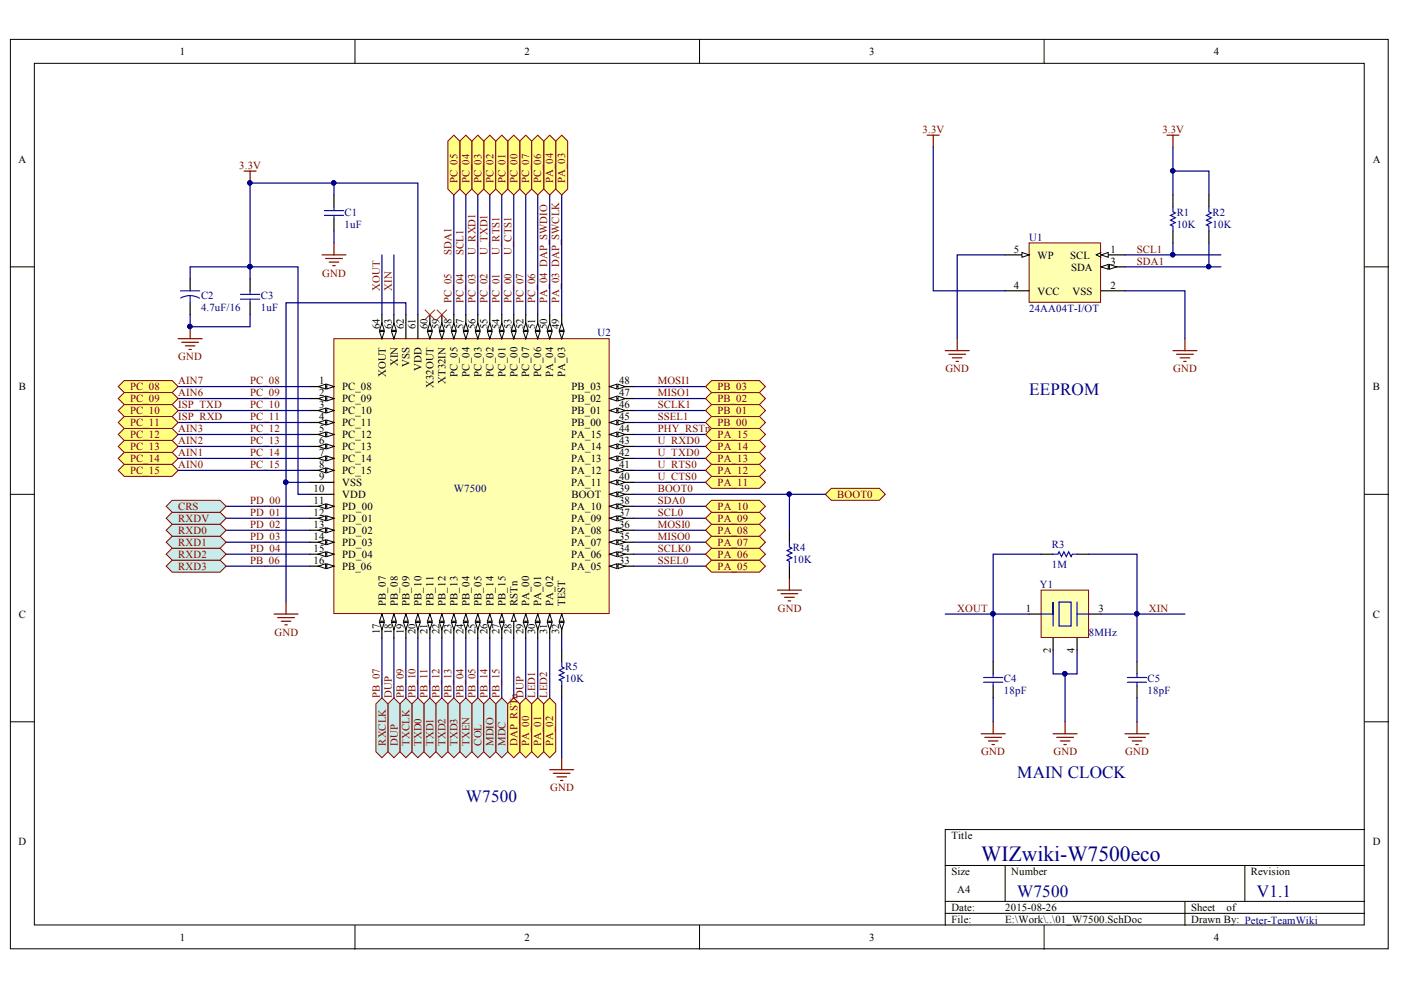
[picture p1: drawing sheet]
<svg xmlns="http://www.w3.org/2000/svg" width="297mm" height="210mm" viewBox="0 0 297 210" stroke-linecap="round" stroke-linejoin="round" font-family="sans-serif">
<defs><g id="words">
<text font-size="4.6" fill="#000080" x="208" y="182.5">WIZwiki-W7500eco</text>
<g font-size="3.6" fill="#000080">
<text x="218.2" y="83.7">EEPROM</text>
<text x="215.7" y="164.9">MAIN CLOCK</text>
<text x="98.8" y="170">W7500</text>
<text x="215.7" y="190.3">W7500</text>
<text x="266.5" y="190.3">V1.1</text>
</g>
<g font-size="2.3">
<text x="38.1" y="11.7">1</text>
<text x="111.2" y="11.7">2</text>
<text x="184.3" y="11.7">3</text>
<text x="257.4" y="11.7">4</text>
<text x="3.9" y="34.5">A</text>
<text x="291.1" y="34.5">A</text>
<text x="215" y="53.6">5</text>
<text x="235.4" y="53.6">1</text>
<text x="220" y="54.8">WP</text>
<text x="226.9" y="54.8">SCL</text>
<text x="227.1" y="57.4">SDA</text>
<text x="235.4" y="56.1">3</text>
<text x="215" y="61.2">4</text>
<text x="220" y="62.4">VCC</text>
<text x="227.4" y="62.4">VSS</text>
<text x="235.4" y="61.2">2</text>
<text x="80.5" y="69.8" transform="rotate(-90 80.5 69.8)">64</text>
<text x="83" y="69.8" transform="rotate(-90 83 69.8)">63</text>
<text x="85.6" y="69.8" transform="rotate(-90 85.6 69.8)">62</text>
<text x="88.1" y="69.8" transform="rotate(-90 88.1 69.8)">61</text>
<text x="90.7" y="69.8" transform="rotate(-90 90.7 69.8)">60</text>
<text x="93.2" y="69.8" transform="rotate(-90 93.2 69.8)">59</text>
<text x="95.7" y="69.8" transform="rotate(-90 95.7 69.8)">58</text>
<text x="98.3" y="69.8" transform="rotate(-90 98.3 69.8)">57</text>
<text x="100.8" y="69.8" transform="rotate(-90 100.8 69.8)">56</text>
<text x="103.3" y="69.8" transform="rotate(-90 103.3 69.8)">55</text>
<text x="105.9" y="69.8" transform="rotate(-90 105.9 69.8)">54</text>
<text x="108.4" y="69.8" transform="rotate(-90 108.4 69.8)">53</text>
<text x="111" y="69.8" transform="rotate(-90 111 69.8)">52</text>
<text x="113.5" y="69.8" transform="rotate(-90 113.5 69.8)">51</text>
<text x="116" y="69.8" transform="rotate(-90 116 69.8)">50</text>
<text x="118.6" y="69.8" transform="rotate(-90 118.6 69.8)">49</text>
<text x="84.3" y="77.7" transform="rotate(-90 84.3 77.7)">XIN</text>
<text x="86.9" y="77.8" transform="rotate(-90 86.9 77.8)">VSS</text>
<text x="4" y="82.7">B</text>
<text x="67.7" y="81.5">1</text>
<text x="67.7" y="84">2</text>
<text x="72.6" y="82.7">PC_08</text>
<text x="81.8" y="79.9" transform="rotate(-90 81.8 79.9)">XOUT</text>
<text x="89.4" y="78.6" transform="rotate(-90 89.4 78.6)">VDD</text>
<text x="91.9" y="82.2" transform="rotate(-90 91.9 82.2)">X32OUT</text>
<text x="94.5" y="81.4" transform="rotate(-90 94.5 81.4)">XT32IN</text>
<text x="97" y="79.9" transform="rotate(-90 97 79.9)">PC_05</text>
<text x="99.5" y="79.9" transform="rotate(-90 99.5 79.9)">PC_04</text>
<text x="102.1" y="79.9" transform="rotate(-90 102.1 79.9)">PC_03</text>
<text x="104.6" y="79.9" transform="rotate(-90 104.6 79.9)">PC_02</text>
<text x="107.2" y="79.9" transform="rotate(-90 107.2 79.9)">PC_01</text>
<text x="109.7" y="79.9" transform="rotate(-90 109.7 79.9)">PC_00</text>
<text x="112.2" y="79.9" transform="rotate(-90 112.2 79.9)">PC_07</text>
<text x="114.8" y="79.9" transform="rotate(-90 114.8 79.9)">PC_06</text>
<text x="117.3" y="79.9" transform="rotate(-90 117.3 79.9)">PA_04</text>
<text x="119.8" y="79.9" transform="rotate(-90 119.8 79.9)">PA_03</text>
<text x="121.2" y="82.7">PB_03</text>
<text x="131.3" y="84">47</text>
<text x="131.3" y="81.5">48</text>
<text x="291.1" y="82.7">B</text>
<text x="67.7" y="86.5">3</text>
<text x="67.7" y="89.1">4</text>
<text x="72.6" y="85.3">PC_09</text>
<text x="72.6" y="87.8">PC_10</text>
<text x="121.2" y="87.8">PB_01</text>
<text x="121.2" y="85.3">PB_02</text>
<text x="131.3" y="89.1">45</text>
<text x="131.3" y="86.5">46</text>
<text x="67.7" y="91.6">5</text>
<text x="67.7" y="94.1">6</text>
<text x="72.6" y="90.3">PC_11</text>
<text x="72.6" y="92.9">PC_12</text>
<text x="72.6" y="95.4">PC_13</text>
<text x="121.1" y="95.4">PA_14</text>
<text x="121.1" y="92.9">PA_15</text>
<text x="121.2" y="90.3">PB_00</text>
<text x="131.3" y="94.1">43</text>
<text x="131.3" y="91.6">44</text>
<text x="67.7" y="96.7">7</text>
<text x="67.7" y="99.2">8</text>
<text x="67.7" y="101.7">9</text>
<text x="72.6" y="97.9">PC_14</text>
<text x="72.6" y="100.5">PC_15</text>
<text x="121.1" y="100.5">PA_12</text>
<text x="121.1" y="97.9">PA_13</text>
<text x="131.3" y="101.7">40</text>
<text x="131.3" y="99.2">41</text>
<text x="131.3" y="96.7">42</text>
<text x="66.5" y="104.4">10</text>
<text x="66.5" y="106.9">11</text>
<text x="72.6" y="103">VSS</text>
<text x="72.6" y="105.6">VDD</text>
<text x="121.1" y="103">PA_11</text>
<text x="121.2" y="105.6">BOOT</text>
<text x="131.3" y="106.9">38</text>
<text x="131.3" y="104.4">39</text>
<text x="66.5" y="109.4">12</text>
<text x="66.5" y="112">13</text>
<text x="72.6" y="108.2">PD_00</text>
<text x="72.6" y="110.7">PD_01</text>
<text x="72.6" y="113.2">PD_02</text>
<text x="121.1" y="113.2">PA_08</text>
<text x="121.1" y="110.7">PA_09</text>
<text x="121.1" y="108.2">PA_10</text>
<text x="131.3" y="112">36</text>
<text x="131.3" y="109.4">37</text>
<text x="66.5" y="114.5">14</text>
<text x="66.5" y="117">15</text>
<text x="66.5" y="119.6">16</text>
<text x="72.6" y="115.8">PD_03</text>
<text x="72.6" y="118.3">PD_04</text>
<text x="121.1" y="118.3">PA_06</text>
<text x="121.1" y="115.8">PA_07</text>
<text x="131.3" y="119.6">33</text>
<text x="131.3" y="117">34</text>
<text x="131.3" y="114.5">35</text>
<text x="72.6" y="120.8">PB_06</text>
<text x="121.1" y="120.8">PA_05</text>
<text x="4" y="131">C</text>
<text x="81.8" y="128.4" transform="rotate(-90 81.8 128.4)">PB_07</text>
<text x="84.3" y="128.4" transform="rotate(-90 84.3 128.4)">PB_08</text>
<text x="86.9" y="128.4" transform="rotate(-90 86.9 128.4)">PB_09</text>
<text x="89.4" y="128.4" transform="rotate(-90 89.4 128.4)">PB_10</text>
<text x="91.9" y="128.4" transform="rotate(-90 91.9 128.4)">PB_11</text>
<text x="94.5" y="128.4" transform="rotate(-90 94.5 128.4)">PB_12</text>
<text x="97" y="128.4" transform="rotate(-90 97 128.4)">PB_13</text>
<text x="99.5" y="128.4" transform="rotate(-90 99.5 128.4)">PB_04</text>
<text x="102.1" y="128.4" transform="rotate(-90 102.1 128.4)">PB_05</text>
<text x="104.6" y="128.4" transform="rotate(-90 104.6 128.4)">PB_14</text>
<text x="107.2" y="128.4" transform="rotate(-90 107.2 128.4)">PB_15</text>
<text x="109.7" y="128.4" transform="rotate(-90 109.7 128.4)">RSTn</text>
<text x="112.2" y="128.4" transform="rotate(-90 112.2 128.4)">PA_00</text>
<text x="114.8" y="128.4" transform="rotate(-90 114.8 128.4)">PA_01</text>
<text x="117.3" y="128.4" transform="rotate(-90 117.3 128.4)">PA_02</text>
<text x="119.8" y="128.4" transform="rotate(-90 119.8 128.4)">TEST</text>
<text x="217.5" y="129.7">1</text>
<text x="232.9" y="129.7">3</text>
<text x="291.1" y="131">C</text>
<text x="80.5" y="134.5" transform="rotate(-90 80.5 134.5)">17</text>
<text x="83" y="134.5" transform="rotate(-90 83 134.5)">18</text>
<text x="85.6" y="134.5" transform="rotate(-90 85.6 134.5)">19</text>
<text x="88.1" y="134.5" transform="rotate(-90 88.1 134.5)">20</text>
<text x="90.7" y="134.5" transform="rotate(-90 90.7 134.5)">21</text>
<text x="93.2" y="134.5" transform="rotate(-90 93.2 134.5)">22</text>
<text x="95.7" y="134.5" transform="rotate(-90 95.7 134.5)">23</text>
<text x="98.3" y="134.5" transform="rotate(-90 98.3 134.5)">24</text>
<text x="100.8" y="134.5" transform="rotate(-90 100.8 134.5)">25</text>
<text x="103.3" y="134.5" transform="rotate(-90 103.3 134.5)">26</text>
<text x="105.9" y="134.5" transform="rotate(-90 105.9 134.5)">27</text>
<text x="108.4" y="134.5" transform="rotate(-90 108.4 134.5)">28</text>
<text x="111" y="134.5" transform="rotate(-90 111 134.5)">29</text>
<text x="113.5" y="134.5" transform="rotate(-90 113.5 134.5)">30</text>
<text x="116" y="134.5" transform="rotate(-90 116 134.5)">31</text>
<text x="118.6" y="134.5" transform="rotate(-90 118.6 134.5)">32</text>
<text x="222.8" y="138.4" transform="rotate(-90 222.8 138.4)">2</text>
<text x="227.8" y="138.4" transform="rotate(-90 227.8 138.4)">4</text>
<text x="3.9" y="179.2">D</text>
<text x="201.7" y="177.9">Title</text>
<text x="291.1" y="179.2">D</text>
<text x="201.7" y="185.6">Size</text>
<text x="214.4" y="185.6">Number</text>
<text x="265.2" y="185.6">Revision</text>
<text x="203" y="189.4">A4</text>
<text x="201.7" y="193.2">Date:</text>
<text x="201.7" y="195.7">File:</text>
<text x="213.1" y="193.2">2015-08-26</text>
<text x="213.1" y="195.7">E:\Work\..\01_W7500.SchDoc</text>
<text x="252.5" y="193.2">Sheet</text>
<text x="252.5" y="195.7">Drawn By: Peter-TeamWiki</text>
<text x="260.1" y="193.2">of</text>
<text x="38.1" y="199.5">1</text>
<text x="111.2" y="199.5">2</text>
<text x="184.3" y="199.5">3</text>
<text x="257.4" y="199.5">4</text>
</g>
<g font-size="2.3" fill="#800000">
<text x="195.6" y="28.1">3.3V</text>
<text x="246.4" y="28.1">3.3V</text>
<text x="50.7" y="35.7">3.3V</text>
<text x="97" y="38.8" transform="rotate(-90 97 38.8)">PC_05</text>
<text x="99.5" y="38.8" transform="rotate(-90 99.5 38.8)">PC_04</text>
<text x="102.1" y="38.8" transform="rotate(-90 102.1 38.8)">PC_03</text>
<text x="104.6" y="38.8" transform="rotate(-90 104.6 38.8)">PC_02</text>
<text x="107.2" y="38.8" transform="rotate(-90 107.2 38.8)">PC_01</text>
<text x="109.7" y="38.8" transform="rotate(-90 109.7 38.8)">PC_00</text>
<text x="112.2" y="38.8" transform="rotate(-90 112.2 38.8)">PC_07</text>
<text x="114.8" y="38.8" transform="rotate(-90 114.8 38.8)">PC_06</text>
<text x="117.3" y="38.8" transform="rotate(-90 117.3 38.8)">PA_04</text>
<text x="119.8" y="38.8" transform="rotate(-90 119.8 38.8)">PA_03</text>
<text x="241" y="53.6">SCL1</text>
<text x="68.3" y="58.6">GND</text>
<text x="95.7" y="54.1" transform="rotate(-90 95.7 54.1)">SDA1</text>
<text x="98.3" y="54.1" transform="rotate(-90 98.3 54.1)">SCL1</text>
<text x="100.8" y="54.1" transform="rotate(-90 100.8 54.1)">U_RXD1</text>
<text x="103.3" y="54.1" transform="rotate(-90 103.3 54.1)">U_TXD1</text>
<text x="105.9" y="54.1" transform="rotate(-90 105.9 54.1)">U_RTS1</text>
<text x="108.4" y="54.1" transform="rotate(-90 108.4 54.1)">U_CTS1</text>
<text x="241" y="56.1">SDA1</text>
<text x="80.5" y="61.7" transform="rotate(-90 80.5 61.7)">XOUT</text>
<text x="83" y="61.7" transform="rotate(-90 83 61.7)">XIN</text>
<text x="95.7" y="64.2" transform="rotate(-90 95.7 64.2)">PC_05</text>
<text x="98.3" y="64.2" transform="rotate(-90 98.3 64.2)">PC_04</text>
<text x="100.8" y="64.2" transform="rotate(-90 100.8 64.2)">PC_03</text>
<text x="103.3" y="64.2" transform="rotate(-90 103.3 64.2)">PC_02</text>
<text x="105.9" y="64.2" transform="rotate(-90 105.9 64.2)">PC_01</text>
<text x="108.4" y="64.2" transform="rotate(-90 108.4 64.2)">PC_00</text>
<text x="111" y="64.2" transform="rotate(-90 111 64.2)">PC_07</text>
<text x="113.5" y="64.2" transform="rotate(-90 113.5 64.2)">PC_06</text>
<text x="116" y="64.2" transform="rotate(-90 116 64.2)">PA_04 DAP_SWDIO</text>
<text x="118.6" y="64.2" transform="rotate(-90 118.6 64.2)">PA_03 DAP_SWCLK</text>
<text x="37.8" y="76.4">GND</text>
<text x="27.6" y="82.7">PC_08</text>
<text x="37.8" y="84">AIN6</text>
<text x="37.8" y="81.5">AIN7</text>
<text x="53" y="81.5">PC_08</text>
<text x="53" y="84">PC_09</text>
<text x="139.5" y="84">MISO1</text>
<text x="139.5" y="81.5">MOSI1</text>
<text x="152.1" y="82.7">PB_03</text>
<text x="200.4" y="78.9">GND</text>
<text x="248.7" y="78.9">GND</text>
<text x="27.6" y="87.8">PC_10</text>
<text x="27.6" y="85.3">PC_09</text>
<text x="37.8" y="89.1">ISP_RXD</text>
<text x="37.8" y="86.5">ISP_TXD</text>
<text x="53" y="86.5">PC_10</text>
<text x="53" y="89.1">PC_11</text>
<text x="139.5" y="89.1">SSEL1</text>
<text x="139.5" y="86.5">SCLK1</text>
<text x="152.1" y="87.8">PB_01</text>
<text x="152.1" y="85.3">PB_02</text>
<text x="27.6" y="90.3">PC_11</text>
<text x="27.6" y="92.9">PC_12</text>
<text x="27.6" y="95.4">PC_13</text>
<text x="37.8" y="94.1">AIN2</text>
<text x="37.8" y="91.6">AIN3</text>
<text x="53" y="91.6">PC_12</text>
<text x="53" y="94.1">PC_13</text>
<text x="139.5" y="94.1">U_RXD0</text>
<text x="139.5" y="91.6">PHY_RSTn</text>
<text x="152.1" y="90.3">PB_00</text>
<text x="152.1" y="95.4">PA_14</text>
<text x="152.1" y="92.9">PA_15</text>
<text x="27.6" y="97.9">PC_14</text>
<text x="27.6" y="100.5">PC_15</text>
<text x="37.8" y="99.2">AIN0</text>
<text x="37.8" y="96.7">AIN1</text>
<text x="53" y="96.7">PC_14</text>
<text x="53" y="99.2">PC_15</text>
<text x="139.5" y="101.7">U_CTS0</text>
<text x="139.5" y="99.2">U_RTS0</text>
<text x="139.5" y="96.7">U_TXD0</text>
<text x="152.1" y="97.9">PA_13</text>
<text x="152.1" y="100.5">PA_12</text>
<text x="53" y="106.9">PD_00</text>
<text x="139.5" y="106.9">SDA0</text>
<text x="139.5" y="104.4">BOOT0</text>
<text x="152.1" y="103">PA_11</text>
<text x="177.5" y="105.6">BOOT0</text>
<text x="37.8" y="113.2">RXD0</text>
<text x="37.8" y="110.7">RXDV</text>
<text x="37.8" y="108.2">CRS</text>
<text x="53" y="109.4">PD_01</text>
<text x="53" y="112">PD_02</text>
<text x="139.5" y="112">MOSI0</text>
<text x="139.5" y="109.4">SCL0</text>
<text x="152.1" y="113.2">PA_08</text>
<text x="152.1" y="110.7">PA_09</text>
<text x="152.1" y="108.2">PA_10</text>
<text x="37.8" y="118.3">RXD2</text>
<text x="37.8" y="115.8">RXD1</text>
<text x="53" y="114.5">PD_03</text>
<text x="53" y="117">PD_04</text>
<text x="53" y="119.6">PB_06</text>
<text x="139.5" y="119.6">SSEL0</text>
<text x="139.5" y="117">SCLK0</text>
<text x="139.5" y="114.5">MISO0</text>
<text x="152.1" y="118.3">PA_06</text>
<text x="152.1" y="115.8">PA_07</text>
<text x="37.8" y="120.8">RXD3</text>
<text x="152.1" y="120.8">PA_05</text>
<text x="164.9" y="129.7">GND</text>
<text x="203" y="129.7">XOUT</text>
<text x="243.6" y="129.7">XIN</text>
<text x="58.2" y="134.8">GND</text>
<text x="80.5" y="148" transform="rotate(-90 80.5 148)">PB_07</text>
<text x="83" y="148" transform="rotate(-90 83 148)">DUP</text>
<text x="85.6" y="148" transform="rotate(-90 85.6 148)">PB_09</text>
<text x="88.1" y="148" transform="rotate(-90 88.1 148)">PB_10</text>
<text x="90.7" y="148" transform="rotate(-90 90.7 148)">PB_11</text>
<text x="93.2" y="148" transform="rotate(-90 93.2 148)">PB_12</text>
<text x="95.7" y="148" transform="rotate(-90 95.7 148)">PB_13</text>
<text x="98.3" y="148" transform="rotate(-90 98.3 148)">PB_04</text>
<text x="100.8" y="148" transform="rotate(-90 100.8 148)">PB_05</text>
<text x="103.3" y="148" transform="rotate(-90 103.3 148)">PB_14</text>
<text x="105.9" y="148" transform="rotate(-90 105.9 148)">PB_15</text>
<text x="111" y="148" transform="rotate(-90 111 148)">DUP</text>
<text x="113.5" y="148" transform="rotate(-90 113.5 148)">LED1</text>
<text x="116" y="148" transform="rotate(-90 116 148)">LED2</text>
<text x="81.8" y="158.1" transform="rotate(-90 81.8 158.1)">RXCLK</text>
<text x="84.3" y="158.1" transform="rotate(-90 84.3 158.1)">DUP</text>
<text x="86.9" y="158.1" transform="rotate(-90 86.9 158.1)">TXCLK</text>
<text x="89.4" y="158.1" transform="rotate(-90 89.4 158.1)">TXD0</text>
<text x="91.9" y="158.1" transform="rotate(-90 91.9 158.1)">TXD1</text>
<text x="94.5" y="158.1" transform="rotate(-90 94.5 158.1)">TXD2</text>
<text x="97" y="158.1" transform="rotate(-90 97 158.1)">TXD3</text>
<text x="99.5" y="158.1" transform="rotate(-90 99.5 158.1)">TXEN</text>
<text x="102.1" y="158.1" transform="rotate(-90 102.1 158.1)">COL</text>
<text x="104.6" y="158.1" transform="rotate(-90 104.6 158.1)">MDIO</text>
<text x="107.2" y="158.1" transform="rotate(-90 107.2 158.1)">MDC</text>
<text x="109.7" y="158.1" transform="rotate(-90 109.7 158.1)">DAP_RSTn</text>
<text x="112.2" y="158.1" transform="rotate(-90 112.2 158.1)">PA_00</text>
<text x="114.8" y="158.1" transform="rotate(-90 114.8 158.1)">PA_01</text>
<text x="117.3" y="158.1" transform="rotate(-90 117.3 158.1)">PA_02</text>
<text x="208" y="160.1">GND</text>
<text x="223.4" y="160.1">GND</text>
<text x="238.6" y="160.1">GND</text>
<text x="116.6" y="167.8">GND</text>
</g>
<g font-size="2.3" fill="#000080">
<text x="73.1" y="45.7">C1</text>
<text x="249.5" y="45.7">R1</text>
<text x="257.1" y="45.7">R2</text>
<text x="73.1" y="48.3">1uF</text>
<text x="218.2" y="51">U1</text>
<text x="249.5" y="48.3">10K</text>
<text x="257.1" y="48.3">10K</text>
<text x="42.6" y="63.5">C2</text>
<text x="42.6" y="66">4.7uF/16</text>
<text x="55.3" y="63.5">C3</text>
<text x="55.3" y="66">1uF</text>
<text x="126.7" y="71.3">U2</text>
<text x="218.2" y="66.2">24AA04T-I/OT</text>
<text x="96.2" y="104.4">W7500</text>
<text x="168.1" y="116.8">R4</text>
<text x="168.1" y="119.3">10K</text>
<text x="223" y="116.3">R3</text>
<text x="220.5" y="124.6">Y1</text>
<text x="223" y="120.3">1M</text>
<text x="230.9" y="134.8">8MHz</text>
<text x="119.8" y="142.1">R5</text>
<text x="119.8" y="144.7">10K</text>
<text x="212.9" y="144.7">C4</text>
<text x="212.9" y="147.2">18pF</text>
<text x="243.3" y="144.7">C5</text>
<text x="243.3" y="147.2">18pF</text>
</g>
</g></defs>
<g fill="#fff" stroke="#000" stroke-width=".21">
<path d="M2.2 8.4h292.1v192.8h-292.1z"/>
<path d="M7.3 13.4h281.9v182.7h-281.9z"/>
</g>
<g fill="none" stroke="#000" stroke-width=".21">
<path d="M75.3 8.4v5M148.3 8.4v5M221.4 8.4v5M2.2 56.6h5.1M289.3 56.6h5.1M2.2 104.8h5.1M289.3 104.8h5.1M2.2 153h5.1M289.3 153h5.1M289.3 175.9h-88.9v20.3M75.3 196.2v5.1M148.3 196.2v5.1"/>
<path d="M200.4 183.5h88.9M200.4 191.1h88.9M200.4 193.7h88.9M213.1 183.5v7.6M221.4 196.2v5.1M251.2 191.1v5.1M263.9 183.5v7.6"/>
</g>
<g fill="none" stroke="#000080" stroke-width=".25">
<path d="M96.2 41.4v25.3M98.8 41.4v25.3M101.3 41.4v25.3M103.8 41.4v25.3M106.4 41.4v25.3M108.9 41.4v25.3M111.5 41.4v25.3M114 41.4v25.3M116.5 41.4v25.3M119.1 41.4v25.3M86.1 66.7v-2.5h-25.5v38.1M37.8 82h27.9"/>
<path d="M37.8 84.5h27.9M37.8 87h27.9M37.8 89.6h27.9M134.3 82h15.3M134.3 84.5h15.3M134.3 87h15.3M134.3 89.6h15.3M134.3 92.1h15.3M134.3 94.7h15.3M134.3 97.2h15.3M134.3 99.7h15.3M47.9 107.3h17.8"/>
<path d="M47.9 109.9h17.8M47.9 112.4h17.8M47.9 115h17.8M47.9 117.5h17.8M65.7 102.3h-5.1v25.4M134.3 102.3h15.3M134.3 107.3h15.3M134.3 109.9h15.3M134.3 112.4h15.3M134.3 115h15.3M134.3 117.5h15.3M47.9 120h17.8"/>
<path d="M81 135.3v12.7M83.5 135.3v12.7M86.1 135.3v12.7M88.6 135.3v12.7M91.1 135.3v12.7M93.7 135.3v12.7M96.2 135.3v12.7M98.8 135.3v12.7M101.3 135.3v12.7M103.8 135.3v12.7M106.4 135.3v12.7M108.9 135.3v12.7"/>
<path d="M111.5 135.3v12.7M114 135.3v12.7M116.5 135.3v12.7M134.3 120h15.3"/>
</g>
<g fill="#000080" stroke="#000080" stroke-width=".21">
<circle cx="60.6" cy="102.2" r=".47"/>
<circle cx="53" cy="38.8" r=".46"/>
</g>
<path d="M51.8 36.3h2.5M53 36.3v2.5M58.1 130.2h5.1M58.9 131h3.5M59.6 131.7h2.1M60.4 132.5h.5M60.6 127.7v2.5" fill="none" stroke="#800000" stroke-width=".25"/>
<path d="M40.3 59.1v2.6M53 59.1v2.6M40.3 64.2v2.5M53 64.2v2.5" fill="none" stroke="#000" stroke-width=".25"/>
<path d="M38.3 61.7h4M40.3 62.7l1.2 .2 .8 .3M40.3 62.7l-1.2 .1-.8 .4M40.3 62.7v1.5M51 63.4h4.1M51 62.4h4.1M53 61.7v.7M53 63.4v.8" fill="none" stroke="#00f" stroke-width=".25"/>
<path d="M70.8 71.8h58.4v58.3h-58.4z" fill="#ffffb0" stroke="#800000" stroke-width=".21"/>
<path d="M65.7 82h5.1" fill="none" stroke="#000" stroke-width=".25"/>
<g fill="#fff" stroke="#000" stroke-width=".21">
<path d="M69.3 81.5l1.5 .5-1.5 .5z"/>
<path d="M67.5 82l1.5-.5v1z"/>
</g>
<path d="M65.7 84.5h5.1" fill="none" stroke="#000" stroke-width=".25"/>
<g fill="#fff" stroke="#000" stroke-width=".21">
<path d="M69.3 84l1.5 .5-1.5 .5z"/>
<path d="M67.5 84.5l1.5-.5v1z"/>
</g>
<path d="M65.7 87h5.1" fill="none" stroke="#000" stroke-width=".25"/>
<g fill="#fff" stroke="#000" stroke-width=".21">
<path d="M69.3 86.5l1.5 .5-1.5 .5z"/>
<path d="M67.5 87l1.5-.5v1z"/>
</g>
<path d="M65.7 89.6h5.1" fill="none" stroke="#000" stroke-width=".25"/>
<g fill="#fff" stroke="#000" stroke-width=".21">
<path d="M69.3 89.1l1.5 .5-1.5 .5z"/>
<path d="M67.5 89.6l1.5-.5v1z"/>
</g>
<path d="M65.7 92.1h5.1" fill="none" stroke="#000" stroke-width=".25"/>
<g fill="#fff" stroke="#000" stroke-width=".21">
<path d="M69.3 91.6l1.5 .5-1.5 .5z"/>
<path d="M67.5 92.1l1.5-.5v1z"/>
</g>
<path d="M65.7 94.7h5.1" fill="none" stroke="#000" stroke-width=".25"/>
<g fill="#fff" stroke="#000" stroke-width=".21">
<path d="M69.3 94.1l1.5 .6-1.5 .5z"/>
<path d="M67.5 94.7l1.5-.6v1.1z"/>
</g>
<path d="M65.7 97.2h5.1" fill="none" stroke="#000" stroke-width=".25"/>
<g fill="#fff" stroke="#000" stroke-width=".21">
<path d="M69.3 96.7l1.5 .5-1.5 .5z"/>
<path d="M67.5 97.2l1.5-.5v1z"/>
</g>
<path d="M65.7 99.7h5.1" fill="none" stroke="#000" stroke-width=".25"/>
<g fill="#fff" stroke="#000" stroke-width=".21">
<path d="M69.3 99.2l1.5 .5-1.5 .5z"/>
<path d="M67.5 99.7l1.5-.5v1z"/>
</g>
<path d="M65.7 102.3h5.1M65.7 104.8h5.1M65.7 107.3h5.1" fill="none" stroke="#000" stroke-width=".25"/>
<g fill="#fff" stroke="#000" stroke-width=".21">
<path d="M69.3 106.8l1.5 .5-1.5 .6z"/>
<path d="M67.5 107.3l1.5-.5v1.1z"/>
</g>
<path d="M65.7 109.9h5.1" fill="none" stroke="#000" stroke-width=".25"/>
<g fill="#fff" stroke="#000" stroke-width=".21">
<path d="M69.3 109.4l1.5 .5-1.5 .5z"/>
<path d="M67.5 109.9l1.5-.5v1z"/>
</g>
<path d="M65.7 112.4h5.1" fill="none" stroke="#000" stroke-width=".25"/>
<g fill="#fff" stroke="#000" stroke-width=".21">
<path d="M69.3 111.9l1.5 .5-1.5 .5z"/>
<path d="M67.5 112.4l1.5-.5v1z"/>
</g>
<path d="M65.7 115h5.1" fill="none" stroke="#000" stroke-width=".25"/>
<g fill="#fff" stroke="#000" stroke-width=".21">
<path d="M69.3 114.5l1.5 .5-1.5 .5z"/>
<path d="M67.5 115l1.5-.5v1z"/>
</g>
<path d="M65.7 117.5h5.1" fill="none" stroke="#000" stroke-width=".25"/>
<g fill="#fff" stroke="#000" stroke-width=".21">
<path d="M69.3 117l1.5 .5-1.5 .5z"/>
<path d="M67.5 117.5l1.5-.5v1z"/>
</g>
<path d="M65.7 120h5.1" fill="none" stroke="#000" stroke-width=".25"/>
<g fill="#fff" stroke="#000" stroke-width=".21">
<path d="M69.3 119.5l1.5 .5-1.5 .5z"/>
<path d="M67.5 120l1.5-.5v1z"/>
</g>
<path d="M81 130.2v5.1" fill="none" stroke="#000" stroke-width=".25"/>
<g fill="#fff" stroke="#000" stroke-width=".21">
<path d="M81 130.2l.5 1.5h-1z"/>
<path d="M80.5 132h1l-.5 1.5z"/>
</g>
<path d="M83.5 130.2v5.1" fill="none" stroke="#000" stroke-width=".25"/>
<g fill="#fff" stroke="#000" stroke-width=".21">
<path d="M83.5 130.2l.5 1.5h-1z"/>
<path d="M83 132h1l-.5 1.5z"/>
</g>
<path d="M86.1 130.2v5.1" fill="none" stroke="#000" stroke-width=".25"/>
<g fill="#fff" stroke="#000" stroke-width=".21">
<path d="M86.1 130.2l.5 1.5h-1.1z"/>
<path d="M85.5 132h1.1l-.5 1.5z"/>
</g>
<path d="M88.6 130.2v5.1" fill="none" stroke="#000" stroke-width=".25"/>
<g fill="#fff" stroke="#000" stroke-width=".21">
<path d="M88.6 130.2l.5 1.5h-1z"/>
<path d="M88.1 132h1l-.5 1.5z"/>
</g>
<path d="M91.1 130.2v5.1" fill="none" stroke="#000" stroke-width=".25"/>
<g fill="#fff" stroke="#000" stroke-width=".21">
<path d="M91.1 130.2l.5 1.5h-1z"/>
<path d="M90.6 132h1l-.5 1.5z"/>
</g>
<path d="M93.7 130.2v5.1" fill="none" stroke="#000" stroke-width=".25"/>
<g fill="#fff" stroke="#000" stroke-width=".21">
<path d="M93.7 130.2l.5 1.5h-1z"/>
<path d="M93.2 132h1l-.5 1.5z"/>
</g>
<path d="M96.2 130.2v5.1" fill="none" stroke="#000" stroke-width=".25"/>
<g fill="#fff" stroke="#000" stroke-width=".21">
<path d="M96.2 130.2l.5 1.5h-1z"/>
<path d="M95.7 132h1l-.5 1.5z"/>
</g>
<path d="M98.8 130.2v5.1" fill="none" stroke="#000" stroke-width=".25"/>
<g fill="#fff" stroke="#000" stroke-width=".21">
<path d="M98.8 130.2l.5 1.5h-1z"/>
<path d="M98.3 132h1l-.5 1.5z"/>
</g>
<path d="M101.3 130.2v5.1" fill="none" stroke="#000" stroke-width=".25"/>
<g fill="#fff" stroke="#000" stroke-width=".21">
<path d="M101.3 130.2l.5 1.5h-1z"/>
<path d="M100.8 132h1l-.5 1.5z"/>
</g>
<path d="M103.8 130.2v5.1" fill="none" stroke="#000" stroke-width=".25"/>
<g fill="#fff" stroke="#000" stroke-width=".21">
<path d="M103.8 130.2l.6 1.5h-1.1z"/>
<path d="M103.3 132h1.1l-.6 1.5z"/>
</g>
<path d="M106.4 130.2v5.1" fill="none" stroke="#000" stroke-width=".25"/>
<g fill="#fff" stroke="#000" stroke-width=".21">
<path d="M106.4 130.2l.5 1.5h-1z"/>
<path d="M105.9 132h1l-.5 1.5z"/>
</g>
<path d="M108.9 130.2v5.1" fill="none" stroke="#000" stroke-width=".25"/>
<path d="M108.9 130.2l.5 1.5h-1z" fill="#fff" stroke="#000" stroke-width=".21"/>
<path d="M111.5 130.2v5.1" fill="none" stroke="#000" stroke-width=".25"/>
<g fill="#fff" stroke="#000" stroke-width=".21">
<path d="M111.5 130.2l.5 1.5h-1z"/>
<path d="M111 132h1l-.5 1.5z"/>
</g>
<path d="M114 130.2v5.1" fill="none" stroke="#000" stroke-width=".25"/>
<g fill="#fff" stroke="#000" stroke-width=".21">
<path d="M114 130.2l.5 1.5h-1z"/>
<path d="M113.5 132h1l-.5 1.5z"/>
</g>
<path d="M116.5 130.2v5.1" fill="none" stroke="#000" stroke-width=".25"/>
<g fill="#fff" stroke="#000" stroke-width=".21">
<path d="M116.5 130.2l.6 1.5h-1.1z"/>
<path d="M116 132h1.1l-.6 1.5z"/>
</g>
<path d="M119.1 130.2v5.1" fill="none" stroke="#000" stroke-width=".25"/>
<g fill="#fff" stroke="#000" stroke-width=".21">
<path d="M119.1 130.2l.5 1.5h-1z"/>
<path d="M118.6 132h1l-.5 1.5z"/>
</g>
<path d="M129.3 120h5" fill="none" stroke="#000" stroke-width=".25"/>
<g fill="#fff" stroke="#000" stroke-width=".21">
<path d="M129.3 120l1.5-.5v1z"/>
<path d="M131 119.5l1.6 .5-1.6 .5z"/>
</g>
<path d="M129.3 117.5h5" fill="none" stroke="#000" stroke-width=".25"/>
<g fill="#fff" stroke="#000" stroke-width=".21">
<path d="M129.3 117.5l1.5-.5v1z"/>
<path d="M131 117l1.6 .5-1.6 .5z"/>
</g>
<path d="M129.3 115h5" fill="none" stroke="#000" stroke-width=".25"/>
<g fill="#fff" stroke="#000" stroke-width=".21">
<path d="M129.3 115l1.5-.5v1z"/>
<path d="M131 114.5l1.6 .5-1.6 .5z"/>
</g>
<path d="M129.3 112.4h5" fill="none" stroke="#000" stroke-width=".25"/>
<g fill="#fff" stroke="#000" stroke-width=".21">
<path d="M129.3 112.4l1.5-.5v1z"/>
<path d="M131 111.9l1.6 .5-1.6 .5z"/>
</g>
<path d="M129.3 109.9h5" fill="none" stroke="#000" stroke-width=".25"/>
<g fill="#fff" stroke="#000" stroke-width=".21">
<path d="M129.3 109.9l1.5-.5v1z"/>
<path d="M131 109.4l1.6 .5-1.6 .5z"/>
</g>
<path d="M129.3 107.3h5" fill="none" stroke="#000" stroke-width=".25"/>
<g fill="#fff" stroke="#000" stroke-width=".21">
<path d="M129.3 107.3l1.5-.5v1.1z"/>
<path d="M131 106.8l1.6 .5-1.6 .6z"/>
</g>
<path d="M129.3 104.8h5" fill="none" stroke="#000" stroke-width=".25"/>
<g fill="#fff" stroke="#000" stroke-width=".21">
<path d="M129.3 104.8l1.5-.5v1z"/>
<path d="M131 104.3l1.6 .5-1.6 .5z"/>
</g>
<path d="M129.3 102.3h5" fill="none" stroke="#000" stroke-width=".25"/>
<g fill="#fff" stroke="#000" stroke-width=".21">
<path d="M129.3 102.3l1.5-.5v1z"/>
<path d="M131 101.8l1.6 .5-1.6 .5z"/>
</g>
<path d="M129.3 99.7h5" fill="none" stroke="#000" stroke-width=".25"/>
<g fill="#fff" stroke="#000" stroke-width=".21">
<path d="M129.3 99.7l1.5-.5v1z"/>
<path d="M131 99.2l1.6 .5-1.6 .5z"/>
</g>
<path d="M129.3 97.2h5" fill="none" stroke="#000" stroke-width=".25"/>
<g fill="#fff" stroke="#000" stroke-width=".21">
<path d="M129.3 97.2l1.5-.5v1z"/>
<path d="M131 96.7l1.6 .5-1.6 .5z"/>
</g>
<path d="M129.3 94.7h5" fill="none" stroke="#000" stroke-width=".25"/>
<g fill="#fff" stroke="#000" stroke-width=".21">
<path d="M129.3 94.7l1.5-.6v1.1z"/>
<path d="M131 94.1l1.6 .6-1.6 .5z"/>
</g>
<path d="M129.3 92.1h5" fill="none" stroke="#000" stroke-width=".25"/>
<g fill="#fff" stroke="#000" stroke-width=".21">
<path d="M129.3 92.1l1.5-.5v1z"/>
<path d="M131 91.6l1.6 .5-1.6 .5z"/>
</g>
<path d="M129.3 89.6h5" fill="none" stroke="#000" stroke-width=".25"/>
<g fill="#fff" stroke="#000" stroke-width=".21">
<path d="M129.3 89.6l1.5-.5v1z"/>
<path d="M131 89.1l1.6 .5-1.6 .5z"/>
</g>
<path d="M129.3 87h5" fill="none" stroke="#000" stroke-width=".25"/>
<g fill="#fff" stroke="#000" stroke-width=".21">
<path d="M129.3 87l1.5-.5v1z"/>
<path d="M131 86.5l1.6 .5-1.6 .5z"/>
</g>
<path d="M129.3 84.5h5" fill="none" stroke="#000" stroke-width=".25"/>
<g fill="#fff" stroke="#000" stroke-width=".21">
<path d="M129.3 84.5l1.5-.5v1z"/>
<path d="M131 84l1.6 .5-1.6 .5z"/>
</g>
<path d="M129.3 82h5" fill="none" stroke="#000" stroke-width=".25"/>
<g fill="#fff" stroke="#000" stroke-width=".21">
<path d="M129.3 82l1.5-.5v1z"/>
<path d="M131 81.5l1.6 .5-1.6 .5z"/>
</g>
<path d="M119.1 66.7v5.1" fill="none" stroke="#000" stroke-width=".25"/>
<g fill="#fff" stroke="#000" stroke-width=".21">
<path d="M118.6 70.3h1l-.5 1.5z"/>
<path d="M119.1 68.5l.5 1.5h-1z"/>
</g>
<path d="M116.5 66.7v5.1" fill="none" stroke="#000" stroke-width=".25"/>
<g fill="#fff" stroke="#000" stroke-width=".21">
<path d="M116 70.3h1.1l-.6 1.5z"/>
<path d="M116.5 68.5l.6 1.5h-1.1z"/>
</g>
<path d="M114 66.7v5.1" fill="none" stroke="#000" stroke-width=".25"/>
<g fill="#fff" stroke="#000" stroke-width=".21">
<path d="M113.5 70.3h1l-.5 1.5z"/>
<path d="M114 68.5l.5 1.5h-1z"/>
</g>
<path d="M111.5 66.7v5.1" fill="none" stroke="#000" stroke-width=".25"/>
<g fill="#fff" stroke="#000" stroke-width=".21">
<path d="M111 70.3h1l-.5 1.5z"/>
<path d="M111.5 68.5l.5 1.5h-1z"/>
</g>
<path d="M108.9 66.7v5.1" fill="none" stroke="#000" stroke-width=".25"/>
<g fill="#fff" stroke="#000" stroke-width=".21">
<path d="M108.4 70.3h1l-.5 1.5z"/>
<path d="M108.9 68.5l.5 1.5h-1z"/>
</g>
<path d="M106.4 66.7v5.1" fill="none" stroke="#000" stroke-width=".25"/>
<g fill="#fff" stroke="#000" stroke-width=".21">
<path d="M105.9 70.3h1l-.5 1.5z"/>
<path d="M106.4 68.5l.5 1.5h-1z"/>
</g>
<path d="M103.8 66.7v5.1" fill="none" stroke="#000" stroke-width=".25"/>
<g fill="#fff" stroke="#000" stroke-width=".21">
<path d="M103.3 70.3h1.1l-.6 1.5z"/>
<path d="M103.8 68.5l.6 1.5h-1.1z"/>
</g>
<path d="M101.3 66.7v5.1" fill="none" stroke="#000" stroke-width=".25"/>
<g fill="#fff" stroke="#000" stroke-width=".21">
<path d="M100.8 70.3h1l-.5 1.5z"/>
<path d="M101.3 68.5l.5 1.5h-1z"/>
</g>
<path d="M98.8 66.7v5.1" fill="none" stroke="#000" stroke-width=".25"/>
<g fill="#fff" stroke="#000" stroke-width=".21">
<path d="M98.3 70.3h1l-.5 1.5z"/>
<path d="M98.8 68.5l.5 1.5h-1z"/>
</g>
<path d="M96.2 66.7v5.1" fill="none" stroke="#000" stroke-width=".25"/>
<g fill="#fff" stroke="#000" stroke-width=".21">
<path d="M95.7 70.3h1l-.5 1.5z"/>
<path d="M96.2 68.5l.5 1.5h-1z"/>
</g>
<path d="M93.7 66.7v5.1" fill="none" stroke="#000" stroke-width=".25"/>
<g fill="#fff" stroke="#000" stroke-width=".21">
<path d="M93.2 70.3h1l-.5 1.5z"/>
<path d="M93.7 68.5l.5 1.5h-1z"/>
</g>
<path d="M91.1 66.7v5.1" fill="none" stroke="#000" stroke-width=".25"/>
<g fill="#fff" stroke="#000" stroke-width=".21">
<path d="M90.6 70.3h1l-.5 1.5z"/>
<path d="M91.1 68.5l.5 1.5h-1z"/>
</g>
<path d="M83.5 66.7v5.1M86.1 66.7v5.1M88.6 66.7v5.1" fill="none" stroke="#000" stroke-width=".25"/>
<g fill="#fff" stroke="#000" stroke-width=".21">
<path d="M83 70.3h1l-.5 1.5z"/>
<path d="M83.5 68.5l.5 1.5h-1z"/>
</g>
<path d="M81 66.7v5.1" fill="none" stroke="#000" stroke-width=".25"/>
<g fill="#fff" stroke="#000" stroke-width=".21">
<path d="M80.5 70.3h1l-.5 1.5z"/>
<path d="M81 68.5l.5 1.5h-1z"/>
</g>
<path d="M70.8 41.4v2.5M70.8 46.4v2.6" fill="none" stroke="#000" stroke-width=".25"/>
<path d="M68.8 45.7h4M68.8 44.7h4M70.8 43.9v.8M70.8 45.7v.7" fill="none" stroke="#00f" stroke-width=".25"/>
<path d="M40.3 66.7v2.6h12.7v-2.6" fill="none" stroke="#000080" stroke-width=".25"/>
<circle cx="40.3" cy="69.2" r=".46" fill="#000080" stroke="#000080" stroke-width=".21"/>
<g fill="none" stroke="#800000" stroke-width=".25">
<path d="M68.3 54h5.1M69 54.8h3.6M69.8 55.6h2M70.6 56.3h.5M70.8 51.5v2.5M37.8 71.8h5.1M38.5 72.6h3.6M39.3 73.3h2M40.1 74.1h.5M40.3 69.3v2.5M164.8 125.1h5.1M165.6 125.9h3.6"/>
<path d="M166.4 126.6h2M167.1 127.4h.5M167.4 122.6v2.5"/>
</g>
<g fill="#c8ebeb" stroke="#800000" stroke-width=".21">
<path d="M100 149.2l1.3-1.2 1.3 1.2v10.2l-1.3 1.3-1.3-1.3z" fill-rule="evenodd"/>
<path d="M97.5 149.2l1.3-1.2 1.2 1.2v10.2l-1.2 1.3-1.3-1.3z" fill-rule="evenodd"/>
<path d="M95 149.2l1.2-1.2 1.3 1.2v10.2l-1.3 1.3-1.2-1.3z" fill-rule="evenodd"/>
<path d="M92.4 149.2l1.3-1.2 1.3 1.2v10.2l-1.3 1.3-1.3-1.3z" fill-rule="evenodd"/>
<path d="M89.9 149.2l1.2-1.2 1.3 1.2v10.2l-1.3 1.3-1.2-1.3z" fill-rule="evenodd"/>
<path d="M87.3 149.2l1.3-1.2 1.3 1.2v10.2l-1.3 1.3-1.3-1.3z" fill-rule="evenodd"/>
<path d="M84.8 149.2l1.3-1.2 1.2 1.2v10.2l-1.2 1.3-1.3-1.3z" fill-rule="evenodd"/>
<path d="M82.2 149.2l1.3-1.2 1.3 1.2v10.2l-1.3 1.3-1.3-1.3z" fill-rule="evenodd"/>
<path d="M79.7 149.2l1.3-1.2 1.2 1.2v10.2l-1.2 1.3-1.3-1.3z" fill-rule="evenodd"/>
<path d="M35.2 120l1.3-1.2h10.2l1.2 1.2-1.2 1.3h-10.2z" fill-rule="evenodd"/>
<path d="M35.2 117.5l1.3-1.3h10.2l1.2 1.3-1.2 1.3h-10.2z" fill-rule="evenodd"/>
<path d="M35.2 115l1.3-1.3h10.2l1.2 1.3-1.2 1.2h-10.2z" fill-rule="evenodd"/>
<path d="M35.2 112.4l1.3-1.2h10.2l1.2 1.2-1.2 1.3h-10.2z" fill-rule="evenodd"/>
<path d="M35.2 109.9l1.3-1.3h10.2l1.2 1.3-1.2 1.3h-10.2z" fill-rule="evenodd"/>
<path d="M35.2 107.3l1.3-1.2h10.2l1.2 1.2-1.2 1.3h-10.2z" fill-rule="evenodd"/>
<path d="M105.1 149.2l1.3-1.2 1.3 1.2v10.2l-1.3 1.3-1.3-1.3z" fill-rule="evenodd"/>
<path d="M102.6 149.2l1.2-1.2 1.3 1.2v10.2l-1.3 1.3-1.2-1.3z" fill-rule="evenodd"/>
</g>
<path d="M119.1 137.8v2.5M119.1 145.4v2.6" fill="none" stroke="#000" stroke-width=".25"/>
<path d="M119.1 140.3v1.1l.5 .2-1 .5 1 .5-1 .5 1 .5-1 .6 .5 .2v1" fill="none" stroke="#00f" stroke-width=".25"/>
<path d="M116.5 163.2h5.1M117.3 164h3.6M118.1 164.7h2M118.8 165.5h.5M119.1 160.7v2.5" fill="none" stroke="#800000" stroke-width=".25"/>
<path d="M119.1 148v12.7" fill="none" stroke="#000080" stroke-width=".25"/>
<g fill="#ffff80" stroke="#800000" stroke-width=".21">
<path d="M117.8 29.9l1.3-1.2 1.3 1.2v10.2l-1.3 1.3-1.3-1.3z" fill-rule="evenodd"/>
<path d="M115.3 29.9l1.2-1.2 1.3 1.2v10.2l-1.3 1.3-1.2-1.3z" fill-rule="evenodd"/>
<path d="M102.6 29.9l1.2-1.2 1.3 1.2v10.2l-1.3 1.3-1.2-1.3z" fill-rule="evenodd"/>
<path d="M100 29.9l1.3-1.2 1.3 1.2v10.2l-1.3 1.3-1.3-1.3z" fill-rule="evenodd"/>
</g>
<path d="M53 56.6h10.2v48.2h2.5" fill="none" stroke="#000080" stroke-width=".25"/>
<circle cx="53" cy="56.5" r=".46" fill="#000080" stroke="#000080" stroke-width=".21"/>
<g fill="#ffff80" stroke="#800000" stroke-width=".21">
<path d="M149.6 89.6l1.3-1.3h10.1l1.3 1.3-1.3 1.2h-10.1z" fill-rule="evenodd"/>
<path d="M149.6 87l1.3-1.2h10.1l1.3 1.2-1.3 1.3h-10.1z" fill-rule="evenodd"/>
<path d="M149.6 84.5l1.3-1.3h10.1l1.3 1.3-1.3 1.3h-10.1z" fill-rule="evenodd"/>
<path d="M149.6 82l1.3-1.3h10.1l1.3 1.3-1.3 1.2h-10.1z" fill-rule="evenodd"/>
<path d="M25.1 87l1.2-1.2h10.2l1.3 1.2-1.3 1.3h-10.2z" fill-rule="evenodd"/>
<path d="M25.1 89.6l1.2-1.3h10.2l1.3 1.3-1.3 1.2h-10.2z" fill-rule="evenodd"/>
<path d="M25.1 92.1l1.2-1.3h10.2l1.3 1.3-1.3 1.3h-10.2z" fill-rule="evenodd"/>
<path d="M25.1 94.7l1.2-1.3h10.2l1.3 1.3-1.3 1.2h-10.2z" fill-rule="evenodd"/>
<path d="M25.1 97.2l1.2-1.3h10.2l1.3 1.3-1.3 1.3h-10.2z" fill-rule="evenodd"/>
<path d="M25.1 99.7l1.2-1.2h10.2l1.3 1.2-1.3 1.3h-10.2z" fill-rule="evenodd"/>
<path d="M110.2 149.2l1.3-1.2 1.2 1.2v10.2l-1.2 1.3-1.3-1.3z" fill-rule="evenodd"/>
<path d="M112.7 149.2l1.3-1.2 1.3 1.2v10.2l-1.3 1.3-1.3-1.3z" fill-rule="evenodd"/>
<path d="M115.3 149.2l1.2-1.2 1.3 1.2v10.2l-1.3 1.3-1.2-1.3z" fill-rule="evenodd"/>
<path d="M149.6 120l1.3-1.2h10.1l1.3 1.2-1.3 1.3h-10.1z" fill-rule="evenodd"/>
<path d="M149.6 117.5l1.3-1.3h10.1l1.3 1.3-1.3 1.3h-10.1z" fill-rule="evenodd"/>
<path d="M149.6 115l1.3-1.3h10.1l1.3 1.3-1.3 1.2h-10.1z" fill-rule="evenodd"/>
<path d="M149.6 112.4l1.3-1.2h10.1l1.3 1.2-1.3 1.3h-10.1z" fill-rule="evenodd"/>
<path d="M149.6 109.9l1.3-1.3h10.1l1.3 1.3-1.3 1.3h-10.1z" fill-rule="evenodd"/>
<path d="M149.6 107.3l1.3-1.2h10.1l1.3 1.2-1.3 1.3h-10.1z" fill-rule="evenodd"/>
<path d="M149.6 97.2l1.3-1.3h10.1l1.3 1.3-1.3 1.3h-10.1z" fill-rule="evenodd"/>
<path d="M149.6 94.7l1.3-1.3h10.1l1.3 1.3-1.3 1.2h-10.1z" fill-rule="evenodd"/>
<path d="M149.6 92.1l1.3-1.3h10.1l1.3 1.3-1.3 1.3h-10.1z" fill-rule="evenodd"/>
<path d="M110.2 29.9l1.3-1.2 1.2 1.2v10.2l-1.2 1.3-1.3-1.3z" fill-rule="evenodd"/>
<path d="M107.7 29.9l1.2-1.2 1.3 1.2v10.2l-1.3 1.3-1.2-1.3z" fill-rule="evenodd"/>
<path d="M105.1 29.9l1.3-1.2 1.3 1.2v10.2l-1.3 1.3-1.3-1.3z" fill-rule="evenodd"/>
<path d="M97.5 29.9l1.3-1.2 1.2 1.2v10.2l-1.2 1.3-1.3-1.3z" fill-rule="evenodd"/>
<path d="M149.6 102.3l1.3-1.3h10.1l1.3 1.3-1.3 1.2h-10.1z" fill-rule="evenodd"/>
<path d="M149.6 99.7l1.3-1.2h10.1l1.3 1.2-1.3 1.3h-10.1z" fill-rule="evenodd"/>
<path d="M112.7 29.9l1.3-1.2 1.3 1.2v10.2l-1.3 1.3-1.3-1.3z" fill-rule="evenodd"/>
<path d="M95 29.9l1.2-1.2 1.3 1.2v10.2l-1.3 1.3-1.2-1.3z" fill-rule="evenodd"/>
<path d="M107.7 149.2l1.2-1.2 1.3 1.2v10.2l-1.3 1.3-1.2-1.3z" fill-rule="evenodd"/>
<path d="M25.1 82l1.2-1.3h10.2l1.3 1.3-1.3 1.2h-10.2z" fill-rule="evenodd"/>
<path d="M25.1 84.5l1.2-1.3h10.2l1.3 1.3-1.3 1.3h-10.2z" fill-rule="evenodd"/>
</g>
<path d="M167.4 112.4v2.6M220.7 117.5h2.6M228.4 117.5h2.5M167.4 120v2.6M210.6 140.3v2.6M210.6 145.4v2.6M241.1 140.3v2.6M241.1 145.4v2.6" fill="none" stroke="#000" stroke-width=".25"/>
<path d="M167.4 115v1l.5 .2-1 .5 1 .5-1 .6 1 .5-1 .5 .5 .2v1M223.3 117.5h1l.2-.5 .6 1 .5-1 .5 1 .5-1 .5 1 .2-.5h1.1M208.5 143.6h4.1M208.5 144.7h4.1M210.6 142.9v.7M210.6 144.7v.7M239 143.6h4.1M239 144.7h4.1M241.1 142.9v.7M241.1 144.7v.7" fill="none" stroke="#00f" stroke-width=".25"/>
<path d="M223.3 155.6h5.1M224 156.3h3.6M224.8 157.1h2M225.6 157.9h.5M225.8 153v2.6" fill="none" stroke="#800000" stroke-width=".25"/>
<path d="M70.8 38.8h-17.8v17.8M53 56.6h-12.7v2.5M53 56.6v2.5M70.8 41.4v-2.6h17.8v27.9M70.8 49v2.5M134.3 104.8h33.1v7.6" fill="none" stroke="#000080" stroke-width=".25"/>
<g fill="#000080" stroke="#000080" stroke-width=".21">
<circle cx="70.7" cy="38.8" r=".47"/>
<circle cx="53" cy="56.5" r=".46"/>
<circle cx="53" cy="38.8" r=".46"/>
<circle cx="167.3" cy="104.8" r=".46"/>
</g>
<path d="M175 104.8l1.3-1.3h10.1l1.3 1.3-1.3 1.3h-10.1z" fill-rule="evenodd" fill="#ffff80" stroke="#800000" stroke-width=".21"/>
<path d="M37.8 92.1h27.9M37.8 94.7h27.9M37.8 97.2h27.9M37.8 99.7h27.9M167.4 104.8h7.6" fill="none" stroke="#000080" stroke-width=".25"/>
<circle cx="167.3" cy="104.8" r=".46" fill="#000080" stroke="#000080" stroke-width=".21"/>
<path d="M90.1 65.7l2.1 2M92.2 65.7l-2.1 2M92.7 65.7l2 2M94.7 65.7l-2 2" fill="none" stroke="#f00" stroke-width=".21"/>
<path d="M218.2 51.5h15.1v12.6h-15.1z" fill="#ffffb0" stroke="#800000" stroke-width=".21"/>
<path d="M233.4 56.6h5.1" fill="none" stroke="#000" stroke-width=".25"/>
<g fill="#fff" stroke="#000" stroke-width=".21">
<path d="M233.4 56.6l1.6-.5v1z"/>
<path d="M235.2 56.1l1.5 .5-1.5 .5z"/>
</g>
<path d="M213.1 54h5.1" fill="none" stroke="#000" stroke-width=".25"/>
<path d="M216.7 53.5l1.5 .5-1.5 .5z" fill="#fff" stroke="#000" stroke-width=".21"/>
<path d="M233.4 54h5.1M233.4 61.7h5.1" fill="none" stroke="#000" stroke-width=".25"/>
<path d="M233.4 53.5l-1 .5 1 .5" fill="none" stroke="#000" stroke-width=".21"/>
<path d="M233.4 54l1.6-.5v1z" fill="#fff" stroke="#000" stroke-width=".21"/>
<path d="M248.7 41.4v2.5M248.7 49v2.5M256.3 41.4v2.5M256.3 49v2.5M213.1 61.7h5.1" fill="none" stroke="#000" stroke-width=".25"/>
<g fill="none" stroke="#800000" stroke-width=".25">
<path d="M196.6 28.7h2.5M197.9 28.7v2.5M247.4 28.7h2.6M248.7 28.7v2.5M200.4 74.3h5.1M201.2 75.1h3.5M201.9 75.9h2.1M202.7 76.6h.5M202.9 71.8v2.5M248.7 74.3h5.1M249.5 75.1h3.5M250.2 75.9h2"/>
<path d="M251 76.6h.5M251.2 71.8v2.5M208 155.6h5.1M208.8 156.3h3.6M209.6 157.1h2M210.3 157.9h.5M210.6 153v2.6M238.5 155.6h5.1M239.3 156.3h3.5M240 157.1h2.1M240.8 157.9h.5M241.1 153v2.6"/>
</g>
<g fill="none" stroke="#000080" stroke-width=".25">
<path d="M197.9 31.2v30.5h15.2M248.7 31.2v10.2M248.7 36.3h7.6v5.1M81 54v12.7M83.5 54v12.7M213.1 54h-10.2v17.8M238.5 56.6h20.4M238.5 54h20.4M248.7 51.5v2.5M256.3 51.5v5.1M238.5 61.7h12.7v10.1M220.7 117.5h-10.1v12.7h-10.2"/>
<path d="M230.9 117.5h10.2v12.7h10.1M119.1 135.3v2.5M218.2 130.2h-7.6v10.1M223.3 137.8v5.1h2.5v10.1M228.4 137.8v5.1h-2.6M233.4 130.2h7.7v10.1M210.6 148v5M241.1 148v5"/>
</g>
<path d="M248.7 43.9v1l.5 .3-1 .5 1 .5-1 .5 1 .5-1 .5 .5 .3v1M256.3 43.9v1l.5 .3-1 .5 1 .5-1 .5 1 .5-1 .5 .5 .3v1" fill="none" stroke="#00f" stroke-width=".25"/>
<g fill="#000080" stroke="#000080" stroke-width=".21">
<circle cx="248.6" cy="54" r=".46"/>
<circle cx="256.3" cy="56.5" r=".46"/>
<circle cx="248.6" cy="36.2" r=".46"/>
<circle cx="225.8" cy="142.8" r=".47"/>
<circle cx="241" cy="130.1" r=".46"/>
<circle cx="210.5" cy="130.1" r=".46"/>
</g>
<path d="M220.7 125.1h10.1v10.1h-10.1z" fill="#ffffb0" stroke="#800000" stroke-width=".21"/>
<path d="M218.2 130.2h2.5M223.3 135.3v2.5M228.4 135.3v2.5M230.9 130.2h2.5" fill="none" stroke="#000" stroke-width=".25"/>
<path d="M220.7 130.2h2.6v-2.5v5M224.5 127.7h2.6v5h-2.6zM228.4 130.2h2.5M228.4 127.7v5" fill="none" stroke="#00f" stroke-width=".25"/>
<use href="#words"/>
</svg>
